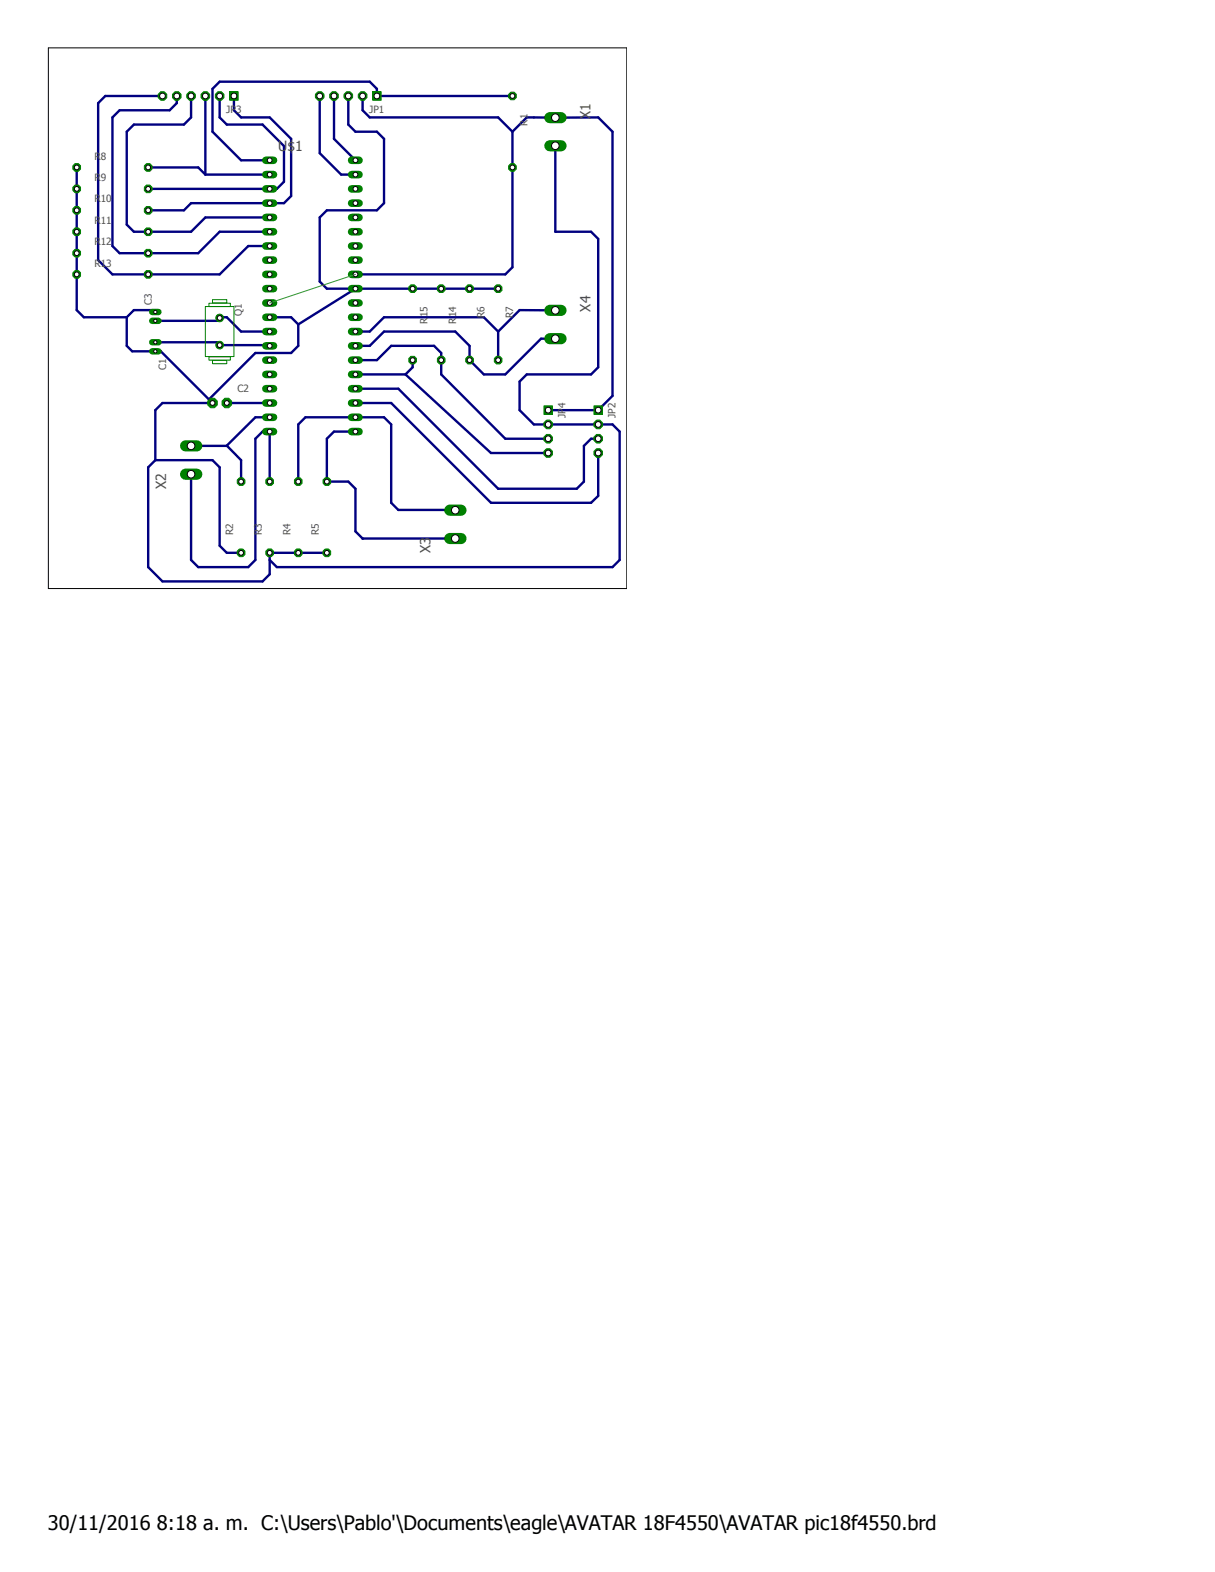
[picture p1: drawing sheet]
<svg xmlns="http://www.w3.org/2000/svg" width="216mm" height="279mm" viewBox="0 0 216 279" stroke-linecap="round" stroke-linejoin="round" font-family="sans-serif">
<defs><g id="words">
<text font-size="3.6" x="8.5" y="272">30/11/2016 8:18 a. m. C:\Users\Pablo'\Documents\eagle\AVATAR 18F4550\AVATAR pic18f4550.brd</text>
<g font-size="2.5" fill="#505050">
<text x="104.9" y="21.1" transform="rotate(-90 104.9 21.1)">X1</text>
<text x="49.4" y="26.8">U$1</text>
<text x="104.9" y="55.4" transform="rotate(-90 104.9 55.4)">X4</text>
<text x="29.5" y="86.9" transform="rotate(-90 29.5 86.9)">X2</text>
<text x="76.5" y="98.3" transform="rotate(-90 76.5 98.3)">X3</text>
</g>
<g font-size="1.8" fill="#505050">
<text x="40.2" y="20.1">JP3</text>
<text x="65.6" y="20.1">JP1</text>
<text x="93.7" y="22.3" transform="rotate(-90 93.7 22.3)">R1</text>
<text x="16.8" y="28.4">R8</text>
<text x="16.8" y="32.2">R9</text>
<text x="16.8" y="36">R10</text>
<text x="16.8" y="39.8">R11</text>
<text x="16.8" y="43.6">R12</text>
<text x="16.8" y="47.4">R13</text>
<text x="27" y="54.2" transform="rotate(-90 27 54.2)">C3</text>
<text x="43" y="56.1" transform="rotate(-90 43 56.1)">Q1</text>
<text x="76" y="57.5" transform="rotate(-90 76 57.5)">R15</text>
<text x="81.1" y="57.5" transform="rotate(-90 81.1 57.5)">R14</text>
<text x="86.1" y="56.6" transform="rotate(-90 86.1 56.6)">R6</text>
<text x="91.2" y="56.6" transform="rotate(-90 91.2 56.6)">R7</text>
<text x="29.5" y="65.7" transform="rotate(-90 29.5 65.7)">C1</text>
<text x="42.2" y="69.7">C2</text>
<text x="100.5" y="74.3" transform="rotate(-90 100.5 74.3)">JP4</text>
<text x="109.4" y="74.3" transform="rotate(-90 109.4 74.3)">JP2</text>
<text x="41.4" y="95.1" transform="rotate(-90 41.4 95.1)">R2</text>
<text x="46.5" y="95.1" transform="rotate(-90 46.5 95.1)">R3</text>
<text x="51.6" y="95.1" transform="rotate(-90 51.6 95.1)">R4</text>
<text x="56.7" y="95.1" transform="rotate(-90 56.7 95.1)">R5</text>
</g>
</g></defs>
<path d="M8.5 8.5l102.9 96.2M111.4 8.5l-102.9 96.2" fill="none" stroke="#fff" stroke-width=".18"/>
<g fill="none" stroke="#000080" stroke-width=".42">
<path d="M28.9 17.1h-10.2l-1.3 1.2v27.9l2.6 2.6h19l5.1-5.1h3.8M31.4 17.1v1.2l-1.3 1.3h-8.8l-1.3 1.3v22.8l1.3 1.3h13.9l3.8-3.8h8.9M34 17.1v3.8l-1.3 1.2h-8.9l-1.3 1.3v16.5l1.3 1.3h10.2l2.5-2.5h11.4M36.5 17.1v13.9M39 17.1v3.8l1.3 1.2h6.4l3.8 3.9v6.3l-1.3 1.3h-22.9M41.6 17.1v2.5l1.2 1.3h5.1l3.8 3.8v10.1l-1.2 1.3h-16.5l-1.3 1.3h-6.4M56.8 17.1v10.1l3.8 3.8h2.6M59.4 17.1v7.6l3.8 3.8M61.9 17.1v5l1.3 1.3h3.8l1.2 1.3v11.4l-1.2 1.3h-8.9l-1.3 1.3v11.3l1.3 1.3h30.4M64.4 17.1v2.5l1.3 1.3h22.8l2.6 2.5M91.1 17.1h-24.1v-1.3l-1.3-1.3h-26.7l-1.2 1.3v7.6l5 5.1h5.1M13.6 29.8v25.3l1.3 1.3h7.6"/>
<path d="M26.3 29.8h8.9l1.3 1.2M36.5 31h11.4M91.1 23.4l2.5-2.5h12.7l2.5 2.5v47l-2.5 2.5h-8.9M91.1 23.4v24.1l-1.3 1.3h-26.6M98.7 25.9v15.3h6.3l1.3 1.3v22.8l-1.3 1.2h-11.4l-1.3 1.3v5.1l2.6 2.5h13.9l1.3 1.3v22.8l-1.3 1.3h-59.6l-1.3-1.3M22.5 56.4v5.1l1 .9h5.1l9.2 9.2h-8.9l-1.3 1.3v8.9M27.6 57h10.9l.7-.6h1.1l2.5 2.5h5.1M27.6 55.5l-.3-.4h-3.5l-1.3 1.3M47.9 56.4h3.8l1.3 1.3M53 57.7v3.8l-1.3 1.2h-6.3l-8.3 8.3M63.2 58.9h2.5l2.5-2.5h17.8l2.5 2.5M63.2 51.3l-10.2 6.4"/>
<path d="M88.5 58.9v5.1M98.7 55.2l-6.4-.1-3.8 3.8M27.6 60.8h10.9l.5 .5h8.8l.1 .2M34 79.2h6.3l2.5 2.6v3.8M40.3 71.6h7.6M47.9 74.2h-2.5l-5.1 5M63.2 76.7h-3.8l-1.3 1.3v7.6h3.8l1.3 1.3v7.5l1.2 1.3M63.2 66.5h8.9M63.2 64h3.8l2.5-2.5h7.6l1.3 1.2v3.8l11.4 11.5h7.6M63.2 71.6h6.3l17.7 17.8h17.8l1.3-1.3v-7.6M63.2 69.1h7.6l17.7 17.8h14l1.3-1.3v-6.4l1.2-1.2h1.3M72.1 66.5l15.1 14h10.2"/>
<path d="M73.3 64v1.3l-1.2 1.2M98.7 60.2h-2.6l-6.3 6.3h-3.8l-2.6-2.5v-2.5l-2.5-2.6h-12.7l-2.5 2.6h-2.5M27.6 81.8l-1.3 1.3v17.7l2.6 2.5h17.8l1.2-1.2v-3.8h10.2M27.6 81.8h10.2l1.2 1.3v13.9l1.3 1.3h2.5M34 84.3v15.2l1.2 1.3h8.9l1.3-1.3v-21.5l1.3-1.3h1.2v8.9M53 85.6v-10.2l1.3-1.2h13.9l1.3 1.2v14l1.3 1.2 10.1 .1M64.4 95.7h16.5M64.4 95.7l.1 .1"/>
</g>
<path d="M47.2 28.5h1.4" fill="none" stroke="#008000" stroke-width="1.4"/>
<circle cx="47.9" cy="28.5" r=".43" fill="#fff"/>
<circle cx="47.9" cy="28.5" r=".43" fill="none" stroke="#000" stroke-width=".18"/>
<path d="M47.2 31h1.4" fill="none" stroke="#008000" stroke-width="1.4"/>
<circle cx="47.9" cy="31" r=".43" fill="#fff"/>
<circle cx="47.9" cy="31" r=".43" fill="none" stroke="#000" stroke-width=".18"/>
<path d="M47.2 33.6h1.4" fill="none" stroke="#008000" stroke-width="1.4"/>
<circle cx="47.9" cy="33.6" r=".43" fill="#fff"/>
<circle cx="47.9" cy="33.6" r=".43" fill="none" stroke="#000" stroke-width=".18"/>
<path d="M47.2 36.1h1.4" fill="none" stroke="#008000" stroke-width="1.4"/>
<circle cx="47.9" cy="36.1" r=".43" fill="#fff"/>
<circle cx="47.9" cy="36.1" r=".43" fill="none" stroke="#000" stroke-width=".18"/>
<path d="M47.2 38.7h1.4" fill="none" stroke="#008000" stroke-width="1.4"/>
<circle cx="47.9" cy="38.7" r=".43" fill="#fff"/>
<circle cx="47.9" cy="38.7" r=".43" fill="none" stroke="#000" stroke-width=".18"/>
<path d="M47.2 41.2h1.4" fill="none" stroke="#008000" stroke-width="1.4"/>
<circle cx="47.9" cy="41.2" r=".43" fill="#fff"/>
<circle cx="47.9" cy="41.2" r=".43" fill="none" stroke="#000" stroke-width=".18"/>
<path d="M47.2 43.7h1.4" fill="none" stroke="#008000" stroke-width="1.4"/>
<circle cx="47.9" cy="43.7" r=".43" fill="#fff"/>
<circle cx="47.9" cy="43.7" r=".43" fill="none" stroke="#000" stroke-width=".18"/>
<path d="M47.2 46.2h1.4" fill="none" stroke="#008000" stroke-width="1.4"/>
<circle cx="47.9" cy="46.2" r=".43" fill="#fff"/>
<circle cx="47.9" cy="46.2" r=".43" fill="none" stroke="#000" stroke-width=".18"/>
<path d="M47.2 48.8h1.4" fill="none" stroke="#008000" stroke-width="1.4"/>
<circle cx="47.9" cy="48.8" r=".43" fill="#fff"/>
<circle cx="47.9" cy="48.8" r=".43" fill="none" stroke="#000" stroke-width=".18"/>
<path d="M47.2 51.3h1.4" fill="none" stroke="#008000" stroke-width="1.4"/>
<circle cx="47.9" cy="51.3" r=".43" fill="#fff"/>
<circle cx="47.9" cy="51.3" r=".43" fill="none" stroke="#000" stroke-width=".18"/>
<path d="M47.2 53.8h1.4" fill="none" stroke="#008000" stroke-width="1.4"/>
<circle cx="47.9" cy="53.8" r=".43" fill="#fff"/>
<circle cx="47.9" cy="53.8" r=".43" fill="none" stroke="#000" stroke-width=".18"/>
<path d="M47.2 56.4h1.4" fill="none" stroke="#008000" stroke-width="1.4"/>
<circle cx="47.9" cy="56.4" r=".43" fill="#fff"/>
<circle cx="47.9" cy="56.4" r=".43" fill="none" stroke="#000" stroke-width=".18"/>
<path d="M47.2 58.9h1.4" fill="none" stroke="#008000" stroke-width="1.4"/>
<circle cx="47.9" cy="58.9" r=".43" fill="#fff"/>
<circle cx="47.9" cy="58.9" r=".43" fill="none" stroke="#000" stroke-width=".18"/>
<path d="M47.2 61.5h1.4" fill="none" stroke="#008000" stroke-width="1.4"/>
<circle cx="47.9" cy="61.5" r=".43" fill="#fff"/>
<circle cx="47.9" cy="61.5" r=".43" fill="none" stroke="#000" stroke-width=".18"/>
<path d="M47.2 64h1.4" fill="none" stroke="#008000" stroke-width="1.4"/>
<circle cx="47.9" cy="64" r=".43" fill="#fff"/>
<circle cx="47.9" cy="64" r=".43" fill="none" stroke="#000" stroke-width=".18"/>
<path d="M47.2 66.5h1.4" fill="none" stroke="#008000" stroke-width="1.4"/>
<circle cx="47.9" cy="66.5" r=".43" fill="#fff"/>
<circle cx="47.9" cy="66.5" r=".43" fill="none" stroke="#000" stroke-width=".18"/>
<path d="M47.2 69.1h1.4" fill="none" stroke="#008000" stroke-width="1.4"/>
<circle cx="47.9" cy="69.1" r=".43" fill="#fff"/>
<circle cx="47.9" cy="69.1" r=".43" fill="none" stroke="#000" stroke-width=".18"/>
<path d="M47.2 71.6h1.4" fill="none" stroke="#008000" stroke-width="1.4"/>
<circle cx="47.9" cy="71.6" r=".43" fill="#fff"/>
<circle cx="47.9" cy="71.6" r=".43" fill="none" stroke="#000" stroke-width=".18"/>
<path d="M47.2 74.2h1.4" fill="none" stroke="#008000" stroke-width="1.4"/>
<circle cx="47.9" cy="74.2" r=".43" fill="#fff"/>
<circle cx="47.9" cy="74.2" r=".43" fill="none" stroke="#000" stroke-width=".18"/>
<path d="M47.2 76.7h1.4" fill="none" stroke="#008000" stroke-width="1.4"/>
<circle cx="47.9" cy="76.7" r=".43" fill="#fff"/>
<circle cx="47.9" cy="76.7" r=".43" fill="none" stroke="#000" stroke-width=".18"/>
<path d="M62.5 76.7h1.3" fill="none" stroke="#008000" stroke-width="1.4"/>
<circle cx="63.2" cy="76.7" r=".43" fill="#fff"/>
<circle cx="63.2" cy="76.7" r=".43" fill="none" stroke="#000" stroke-width=".18"/>
<path d="M62.5 74.2h1.3" fill="none" stroke="#008000" stroke-width="1.4"/>
<circle cx="63.2" cy="74.2" r=".43" fill="#fff"/>
<circle cx="63.2" cy="74.2" r=".43" fill="none" stroke="#000" stroke-width=".18"/>
<path d="M62.5 71.6h1.3" fill="none" stroke="#008000" stroke-width="1.4"/>
<circle cx="63.2" cy="71.6" r=".43" fill="#fff"/>
<circle cx="63.2" cy="71.6" r=".43" fill="none" stroke="#000" stroke-width=".18"/>
<path d="M62.5 69.1h1.3" fill="none" stroke="#008000" stroke-width="1.4"/>
<circle cx="63.2" cy="69.1" r=".43" fill="#fff"/>
<circle cx="63.2" cy="69.1" r=".43" fill="none" stroke="#000" stroke-width=".18"/>
<path d="M62.5 66.5h1.3" fill="none" stroke="#008000" stroke-width="1.4"/>
<circle cx="63.2" cy="66.5" r=".43" fill="#fff"/>
<circle cx="63.2" cy="66.5" r=".43" fill="none" stroke="#000" stroke-width=".18"/>
<path d="M62.5 64h1.3" fill="none" stroke="#008000" stroke-width="1.4"/>
<circle cx="63.2" cy="64" r=".43" fill="#fff"/>
<circle cx="63.2" cy="64" r=".43" fill="none" stroke="#000" stroke-width=".18"/>
<path d="M62.5 61.5h1.3" fill="none" stroke="#008000" stroke-width="1.4"/>
<circle cx="63.2" cy="61.5" r=".43" fill="#fff"/>
<circle cx="63.2" cy="61.5" r=".43" fill="none" stroke="#000" stroke-width=".18"/>
<path d="M62.5 58.9h1.3" fill="none" stroke="#008000" stroke-width="1.4"/>
<circle cx="63.2" cy="58.9" r=".43" fill="#fff"/>
<circle cx="63.2" cy="58.9" r=".43" fill="none" stroke="#000" stroke-width=".18"/>
<path d="M62.5 56.4h1.3" fill="none" stroke="#008000" stroke-width="1.4"/>
<circle cx="63.2" cy="56.4" r=".43" fill="#fff"/>
<circle cx="63.2" cy="56.4" r=".43" fill="none" stroke="#000" stroke-width=".18"/>
<path d="M62.5 53.8h1.3" fill="none" stroke="#008000" stroke-width="1.4"/>
<circle cx="63.2" cy="53.8" r=".43" fill="#fff"/>
<circle cx="63.2" cy="53.8" r=".43" fill="none" stroke="#000" stroke-width=".18"/>
<path d="M62.5 51.3h1.3" fill="none" stroke="#008000" stroke-width="1.4"/>
<circle cx="63.2" cy="51.3" r=".43" fill="#fff"/>
<circle cx="63.2" cy="51.3" r=".43" fill="none" stroke="#000" stroke-width=".18"/>
<path d="M62.5 48.8h1.3" fill="none" stroke="#008000" stroke-width="1.4"/>
<circle cx="63.2" cy="48.8" r=".43" fill="#fff"/>
<circle cx="63.2" cy="48.8" r=".43" fill="none" stroke="#000" stroke-width=".18"/>
<path d="M62.5 46.2h1.3" fill="none" stroke="#008000" stroke-width="1.4"/>
<circle cx="63.2" cy="46.2" r=".43" fill="#fff"/>
<circle cx="63.2" cy="46.2" r=".43" fill="none" stroke="#000" stroke-width=".18"/>
<path d="M62.5 43.7h1.3" fill="none" stroke="#008000" stroke-width="1.4"/>
<circle cx="63.2" cy="43.7" r=".43" fill="#fff"/>
<circle cx="63.2" cy="43.7" r=".43" fill="none" stroke="#000" stroke-width=".18"/>
<path d="M62.5 41.2h1.3" fill="none" stroke="#008000" stroke-width="1.4"/>
<circle cx="63.2" cy="41.2" r=".43" fill="#fff"/>
<circle cx="63.2" cy="41.2" r=".43" fill="none" stroke="#000" stroke-width=".18"/>
<path d="M62.5 38.7h1.3" fill="none" stroke="#008000" stroke-width="1.4"/>
<circle cx="63.2" cy="38.7" r=".43" fill="#fff"/>
<circle cx="63.2" cy="38.7" r=".43" fill="none" stroke="#000" stroke-width=".18"/>
<path d="M62.5 36.1h1.3" fill="none" stroke="#008000" stroke-width="1.4"/>
<circle cx="63.2" cy="36.1" r=".43" fill="#fff"/>
<circle cx="63.2" cy="36.1" r=".43" fill="none" stroke="#000" stroke-width=".18"/>
<path d="M62.5 33.6h1.3" fill="none" stroke="#008000" stroke-width="1.4"/>
<circle cx="63.2" cy="33.6" r=".43" fill="#fff"/>
<circle cx="63.2" cy="33.6" r=".43" fill="none" stroke="#000" stroke-width=".18"/>
<path d="M62.5 31h1.3" fill="none" stroke="#008000" stroke-width="1.4"/>
<circle cx="63.2" cy="31" r=".43" fill="#fff"/>
<circle cx="63.2" cy="31" r=".43" fill="none" stroke="#000" stroke-width=".18"/>
<path d="M62.5 28.5h1.3" fill="none" stroke="#008000" stroke-width="1.4"/>
<circle cx="63.2" cy="28.5" r=".43" fill="#fff"/>
<circle cx="63.2" cy="28.5" r=".43" fill="none" stroke="#000" stroke-width=".18"/>
<path d="M97.7 20.9h2" fill="none" stroke="#008000" stroke-width="2"/>
<circle cx="98.7" cy="20.9" r=".68" fill="#fff"/>
<circle cx="98.7" cy="20.9" r=".68" fill="none" stroke="#000" stroke-width=".18"/>
<path d="M97.7 25.9h2" fill="none" stroke="#008000" stroke-width="2"/>
<circle cx="98.7" cy="25.9" r=".68" fill="#fff"/>
<circle cx="98.7" cy="25.9" r=".68" fill="none" stroke="#000" stroke-width=".18"/>
<path d="M33 84.3h2" fill="none" stroke="#008000" stroke-width="2"/>
<circle cx="33.9" cy="84.3" r=".68" fill="#fff"/>
<circle cx="33.9" cy="84.3" r=".68" fill="none" stroke="#000" stroke-width=".18"/>
<path d="M33 79.2h2" fill="none" stroke="#008000" stroke-width="2"/>
<circle cx="33.9" cy="79.2" r=".68" fill="#fff"/>
<circle cx="33.9" cy="79.2" r=".68" fill="none" stroke="#000" stroke-width=".18"/>
<path d="M79.9 95.7h2" fill="none" stroke="#008000" stroke-width="2"/>
<circle cx="80.9" cy="95.7" r=".68" fill="#fff"/>
<circle cx="80.9" cy="95.7" r=".68" fill="none" stroke="#000" stroke-width=".18"/>
<path d="M79.9 90.7h2" fill="none" stroke="#008000" stroke-width="2"/>
<circle cx="80.9" cy="90.7" r=".68" fill="#fff"/>
<circle cx="80.9" cy="90.7" r=".68" fill="none" stroke="#000" stroke-width=".18"/>
<path d="M66.2 16.3h1.5v1.5h-1.5z" fill-rule="evenodd" fill="#008000"/>
<path d="M66.2 16.3h1.5v1.5h-1.5z" fill="none" stroke="#008000" stroke-width=".18"/>
<circle cx="67" cy="17.1" r=".51" fill="#fff"/>
<circle cx="67" cy="17.1" r=".51" fill="none" stroke="#000" stroke-width=".18"/>
<path d="M63.7 16.8l.4-.5h.6l.5 .5v.6l-.5 .4h-.6l-.4-.4z" fill-rule="evenodd" fill="#008000"/>
<path d="M63.7 16.8l.4-.5h.6l.5 .5v.6l-.5 .4h-.6l-.4-.4z" fill="none" stroke="#008000" stroke-width=".18"/>
<circle cx="64.4" cy="17.1" r=".51" fill="#fff"/>
<circle cx="64.4" cy="17.1" r=".51" fill="none" stroke="#000" stroke-width=".18"/>
<path d="M61.1 16.8l.5-.5h.6l.5 .5v.6l-.5 .4h-.6l-.5-.4z" fill-rule="evenodd" fill="#008000"/>
<path d="M61.1 16.8l.5-.5h.6l.5 .5v.6l-.5 .4h-.6l-.5-.4z" fill="none" stroke="#008000" stroke-width=".18"/>
<circle cx="61.9" cy="17.1" r=".51" fill="#fff"/>
<circle cx="61.9" cy="17.1" r=".51" fill="none" stroke="#000" stroke-width=".18"/>
<path d="M59.1 16.3h.5l.5 .5v.6l-.5 .4h-.5l-.5-.4v-.6z" fill-rule="evenodd" fill="#008000"/>
<path d="M58.6 16.8l.5-.5h.5l.5 .5v.6l-.5 .4h-.5l-.5-.4z" fill="none" stroke="#008000" stroke-width=".18"/>
<circle cx="59.3" cy="17.1" r=".51" fill="#fff"/>
<circle cx="59.3" cy="17.1" r=".51" fill="none" stroke="#000" stroke-width=".18"/>
<path d="M56.5 16.3h.6l.5 .5v.6l-.5 .4h-.6l-.5-.4v-.6z" fill-rule="evenodd" fill="#008000"/>
<path d="M56 16.8l.5-.5h.6l.5 .5v.6l-.5 .4h-.6l-.5-.4z" fill="none" stroke="#008000" stroke-width=".18"/>
<circle cx="56.8" cy="17.1" r=".51" fill="#fff"/>
<circle cx="56.8" cy="17.1" r=".51" fill="none" stroke="#000" stroke-width=".18"/>
<circle cx="37.8" cy="71.6" r=".91" fill="#008000"/>
<circle cx="37.8" cy="71.6" r=".91" fill="none" stroke="#008000" stroke-width=".18"/>
<circle cx="37.8" cy="71.6" r=".43" fill="#fff"/>
<circle cx="37.8" cy="71.6" r=".43" fill="none" stroke="#000" stroke-width=".18"/>
<circle cx="40.3" cy="71.6" r=".91" fill="#008000"/>
<circle cx="40.3" cy="71.6" r=".91" fill="none" stroke="#008000" stroke-width=".18"/>
<circle cx="40.3" cy="71.6" r=".43" fill="#fff"/>
<circle cx="40.3" cy="71.6" r=".43" fill="none" stroke="#000" stroke-width=".18"/>
<path d="M97.7 55.2h2" fill="none" stroke="#008000" stroke-width="2"/>
<circle cx="98.7" cy="55.2" r=".68" fill="#fff"/>
<circle cx="98.7" cy="55.2" r=".68" fill="none" stroke="#000" stroke-width=".18"/>
<path d="M97.7 60.2h2" fill="none" stroke="#008000" stroke-width="2"/>
<circle cx="98.7" cy="60.2" r=".68" fill="#fff"/>
<circle cx="98.7" cy="60.2" r=".68" fill="none" stroke="#000" stroke-width=".18"/>
<path d="M90.8 16.4h.6l.3 .4v.6l-.3 .3h-.6l-.4-.3v-.6z" fill-rule="evenodd" fill="#008000"/>
<path d="M90.4 16.8l.4-.4h.6l.3 .4v.6l-.3 .3h-.6l-.4-.3z" fill="none" stroke="#008000" stroke-width=".18"/>
<circle cx="91.1" cy="17.1" r=".43" fill="#fff"/>
<circle cx="91.1" cy="17.1" r=".43" fill="none" stroke="#000" stroke-width=".18"/>
<path d="M90.8 29.1h.6l.3 .4v.6l-.3 .3h-.6l-.4-.3v-.6z" fill-rule="evenodd" fill="#008000"/>
<path d="M90.4 29.5l.4-.4h.6l.3 .4v.6l-.3 .3h-.6l-.4-.3z" fill="none" stroke="#008000" stroke-width=".18"/>
<circle cx="91.1" cy="29.8" r=".43" fill="#fff"/>
<circle cx="91.1" cy="29.8" r=".43" fill="none" stroke="#000" stroke-width=".18"/>
<path d="M105.5 72.1h1.6v1.6h-1.6z" fill-rule="evenodd" fill="#008000"/>
<path d="M105.5 72.1h1.6v1.6h-1.6z" fill="none" stroke="#008000" stroke-width=".18"/>
<circle cx="106.3" cy="72.9" r=".51" fill="#fff"/>
<circle cx="106.3" cy="72.9" r=".51" fill="none" stroke="#000" stroke-width=".18"/>
<path d="M105.5 75.1l.5-.4h.6l.5 .4v.6l-.5 .5h-.6l-.5-.5z" fill-rule="evenodd" fill="#008000"/>
<path d="M105.5 75.1l.5-.4h.6l.5 .4v.6l-.5 .5h-.6l-.5-.5z" fill="none" stroke="#008000" stroke-width=".18"/>
<circle cx="106.3" cy="75.4" r=".51" fill="#fff"/>
<circle cx="106.3" cy="75.4" r=".51" fill="none" stroke="#000" stroke-width=".18"/>
<path d="M105.5 77.7l.5-.5h.6l.5 .5v.6l-.5 .4h-.6l-.5-.4z" fill-rule="evenodd" fill="#008000"/>
<path d="M105.5 77.7l.5-.5h.6l.5 .5v.6l-.5 .4h-.6l-.5-.4z" fill="none" stroke="#008000" stroke-width=".18"/>
<circle cx="106.3" cy="78" r=".51" fill="#fff"/>
<circle cx="106.3" cy="78" r=".51" fill="none" stroke="#000" stroke-width=".18"/>
<path d="M106 79.8h.6l.5 .4v.6l-.5 .5h-.6l-.5-.5v-.6z" fill-rule="evenodd" fill="#008000"/>
<path d="M105.5 80.2l.5-.4h.6l.5 .4v.6l-.5 .5h-.6l-.5-.5z" fill="none" stroke="#008000" stroke-width=".18"/>
<circle cx="106.3" cy="80.5" r=".51" fill="#fff"/>
<circle cx="106.3" cy="80.5" r=".51" fill="none" stroke="#000" stroke-width=".18"/>
<path d="M27.1 60.8h1.1" fill="none" stroke="#008000" stroke-width="1.1"/>
<circle cx="27.6" cy="60.8" r=".3" fill="#fff"/>
<circle cx="27.6" cy="60.8" r=".3" fill="none" stroke="#000" stroke-width=".18"/>
<path d="M27.1 62.4h1.1" fill="none" stroke="#008000" stroke-width="1.1"/>
<circle cx="27.6" cy="62.4" r=".3" fill="#fff"/>
<circle cx="27.6" cy="62.4" r=".3" fill="none" stroke="#000" stroke-width=".18"/>
<path d="M27.1 57h1.1" fill="none" stroke="#008000" stroke-width="1.1"/>
<circle cx="27.6" cy="57" r=".3" fill="#fff"/>
<circle cx="27.6" cy="57" r=".3" fill="none" stroke="#000" stroke-width=".18"/>
<path d="M27.1 55.5h1.1" fill="none" stroke="#008000" stroke-width="1.1"/>
<circle cx="27.6" cy="55.5" r=".3" fill="#fff"/>
<circle cx="27.6" cy="55.5" r=".3" fill="none" stroke="#000" stroke-width=".18"/>
<circle cx="39" cy="56.5" r=".68" fill="#008000"/>
<circle cx="39" cy="56.5" r=".68" fill="none" stroke="#008000" stroke-width=".18"/>
<circle cx="39" cy="56.5" r=".43" fill="#fff"/>
<circle cx="39" cy="56.5" r=".43" fill="none" stroke="#000" stroke-width=".18"/>
<circle cx="39" cy="61.3" r=".68" fill="#008000"/>
<circle cx="39" cy="61.3" r=".68" fill="none" stroke="#008000" stroke-width=".18"/>
<circle cx="39" cy="61.3" r=".43" fill="#fff"/>
<circle cx="39" cy="61.3" r=".43" fill="none" stroke="#000" stroke-width=".18"/>
<path d="M42.5 97.6h.6l.4 .4v.6l-.4 .3h-.6l-.3-.3v-.6z" fill-rule="evenodd" fill="#008000"/>
<path d="M42.2 98l.3-.4h.6l.4 .4v.6l-.4 .3h-.6l-.3-.3z" fill="none" stroke="#008000" stroke-width=".18"/>
<circle cx="42.8" cy="98.3" r=".43" fill="#fff"/>
<circle cx="42.8" cy="98.3" r=".43" fill="none" stroke="#000" stroke-width=".18"/>
<path d="M42.5 84.9h.6l.4 .4v.6l-.4 .4h-.6l-.3-.4v-.6z" fill-rule="evenodd" fill="#008000"/>
<path d="M42.2 85.3l.3-.4h.6l.4 .4v.6l-.4 .4h-.6l-.3-.4z" fill="none" stroke="#008000" stroke-width=".18"/>
<circle cx="42.8" cy="85.6" r=".43" fill="#fff"/>
<circle cx="42.8" cy="85.6" r=".43" fill="none" stroke="#000" stroke-width=".18"/>
<path d="M47.6 97.6h.6l.4 .4v.6l-.4 .3h-.6l-.4-.3v-.6z" fill-rule="evenodd" fill="#008000"/>
<path d="M47.2 98l.4-.4h.6l.4 .4v.6l-.4 .3h-.6l-.4-.3z" fill="none" stroke="#008000" stroke-width=".18"/>
<circle cx="47.9" cy="98.3" r=".43" fill="#fff"/>
<circle cx="47.9" cy="98.3" r=".43" fill="none" stroke="#000" stroke-width=".18"/>
<path d="M47.6 84.9h.6l.4 .4v.6l-.4 .4h-.6l-.4-.4v-.6z" fill-rule="evenodd" fill="#008000"/>
<path d="M47.2 85.3l.4-.4h.6l.4 .4v.6l-.4 .4h-.6l-.4-.4z" fill="none" stroke="#008000" stroke-width=".18"/>
<circle cx="47.9" cy="85.6" r=".43" fill="#fff"/>
<circle cx="47.9" cy="85.6" r=".43" fill="none" stroke="#000" stroke-width=".18"/>
<path d="M52.7 97.6h.6l.4 .4v.6l-.4 .3h-.6l-.4-.3v-.6z" fill-rule="evenodd" fill="#008000"/>
<path d="M52.3 98l.4-.4h.6l.4 .4v.6l-.4 .3h-.6l-.4-.3z" fill="none" stroke="#008000" stroke-width=".18"/>
<circle cx="53" cy="98.3" r=".43" fill="#fff"/>
<circle cx="53" cy="98.3" r=".43" fill="none" stroke="#000" stroke-width=".18"/>
<path d="M52.7 84.9h.6l.4 .4v.6l-.4 .4h-.6l-.4-.4v-.6z" fill-rule="evenodd" fill="#008000"/>
<path d="M52.3 85.3l.4-.4h.6l.4 .4v.6l-.4 .4h-.6l-.4-.4z" fill="none" stroke="#008000" stroke-width=".18"/>
<circle cx="53" cy="85.6" r=".43" fill="#fff"/>
<circle cx="53" cy="85.6" r=".43" fill="none" stroke="#000" stroke-width=".18"/>
<path d="M57.8 97.6h.6l.4 .4v.6l-.4 .3h-.6l-.4-.3v-.6z" fill-rule="evenodd" fill="#008000"/>
<path d="M57.4 98l.4-.4h.6l.4 .4v.6l-.4 .3h-.6l-.4-.3z" fill="none" stroke="#008000" stroke-width=".18"/>
<circle cx="58.1" cy="98.3" r=".43" fill="#fff"/>
<circle cx="58.1" cy="98.3" r=".43" fill="none" stroke="#000" stroke-width=".18"/>
<path d="M57.8 84.9h.6l.4 .4v.6l-.4 .4h-.6l-.4-.4v-.6z" fill-rule="evenodd" fill="#008000"/>
<path d="M57.4 85.3l.4-.4h.6l.4 .4v.6l-.4 .4h-.6l-.4-.4z" fill="none" stroke="#008000" stroke-width=".18"/>
<circle cx="58.1" cy="85.6" r=".43" fill="#fff"/>
<circle cx="58.1" cy="85.6" r=".43" fill="none" stroke="#000" stroke-width=".18"/>
<path d="M82.8 51l.3-.4h.6l.4 .4v.6l-.4 .4h-.6l-.3-.4z" fill-rule="evenodd" fill="#008000"/>
<path d="M82.8 51l.3-.4h.6l.4 .4v.6l-.4 .4h-.6l-.3-.4z" fill="none" stroke="#008000" stroke-width=".18"/>
<circle cx="83.4" cy="51.3" r=".43" fill="#fff"/>
<circle cx="83.4" cy="51.3" r=".43" fill="none" stroke="#000" stroke-width=".18"/>
<path d="M82.8 63.7l.3-.4h.6l.4 .4v.6l-.4 .4h-.6l-.3-.4z" fill-rule="evenodd" fill="#008000"/>
<path d="M82.8 63.7l.3-.4h.6l.4 .4v.6l-.4 .4h-.6l-.3-.4z" fill="none" stroke="#008000" stroke-width=".18"/>
<circle cx="83.4" cy="64" r=".43" fill="#fff"/>
<circle cx="83.4" cy="64" r=".43" fill="none" stroke="#000" stroke-width=".18"/>
<path d="M87.8 51l.4-.4h.6l.4 .4v.6l-.4 .4h-.6l-.4-.4z" fill-rule="evenodd" fill="#008000"/>
<path d="M87.8 51l.4-.4h.6l.4 .4v.6l-.4 .4h-.6l-.4-.4z" fill="none" stroke="#008000" stroke-width=".18"/>
<circle cx="88.5" cy="51.3" r=".43" fill="#fff"/>
<circle cx="88.5" cy="51.3" r=".43" fill="none" stroke="#000" stroke-width=".18"/>
<path d="M87.8 63.7l.4-.4h.6l.4 .4v.6l-.4 .4h-.6l-.4-.4z" fill-rule="evenodd" fill="#008000"/>
<path d="M87.8 63.7l.4-.4h.6l.4 .4v.6l-.4 .4h-.6l-.4-.4z" fill="none" stroke="#008000" stroke-width=".18"/>
<circle cx="88.5" cy="64" r=".43" fill="#fff"/>
<circle cx="88.5" cy="64" r=".43" fill="none" stroke="#000" stroke-width=".18"/>
<path d="M13.3 29.1h.6l.4 .4v.6l-.4 .3h-.6l-.3-.3v-.6z" fill-rule="evenodd" fill="#008000"/>
<path d="M13 29.5l.3-.4h.6l.4 .4v.6l-.4 .3h-.6l-.3-.3z" fill="none" stroke="#008000" stroke-width=".18"/>
<circle cx="13.6" cy="29.8" r=".43" fill="#fff"/>
<circle cx="13.6" cy="29.8" r=".43" fill="none" stroke="#000" stroke-width=".18"/>
<path d="M26 29.1h.6l.4 .4v.6l-.4 .3h-.6l-.3-.3v-.6z" fill-rule="evenodd" fill="#008000"/>
<path d="M25.7 29.5l.3-.4h.6l.4 .4v.6l-.4 .3h-.6l-.3-.3z" fill="none" stroke="#008000" stroke-width=".18"/>
<circle cx="26.3" cy="29.8" r=".43" fill="#fff"/>
<circle cx="26.3" cy="29.8" r=".43" fill="none" stroke="#000" stroke-width=".18"/>
<path d="M13.3 32.9h.6l.4 .4v.6l-.4 .3h-.6l-.3-.3v-.6z" fill-rule="evenodd" fill="#008000"/>
<path d="M13 33.3l.3-.4h.6l.4 .4v.6l-.4 .3h-.6l-.3-.3z" fill="none" stroke="#008000" stroke-width=".18"/>
<circle cx="13.6" cy="33.6" r=".43" fill="#fff"/>
<circle cx="13.6" cy="33.6" r=".43" fill="none" stroke="#000" stroke-width=".18"/>
<path d="M26 32.9h.6l.4 .4v.6l-.4 .3h-.6l-.3-.3v-.6z" fill-rule="evenodd" fill="#008000"/>
<path d="M25.7 33.3l.3-.4h.6l.4 .4v.6l-.4 .3h-.6l-.3-.3z" fill="none" stroke="#008000" stroke-width=".18"/>
<circle cx="26.3" cy="33.6" r=".43" fill="#fff"/>
<circle cx="26.3" cy="33.6" r=".43" fill="none" stroke="#000" stroke-width=".18"/>
<path d="M13.3 36.7h.6l.4 .4v.6l-.4 .4h-.6l-.3-.4v-.6z" fill-rule="evenodd" fill="#008000"/>
<path d="M13 37.1l.3-.4h.6l.4 .4v.6l-.4 .4h-.6l-.3-.4z" fill="none" stroke="#008000" stroke-width=".18"/>
<circle cx="13.6" cy="37.4" r=".43" fill="#fff"/>
<circle cx="13.6" cy="37.4" r=".43" fill="none" stroke="#000" stroke-width=".18"/>
<path d="M26 36.7h.6l.4 .4v.6l-.4 .4h-.6l-.3-.4v-.6z" fill-rule="evenodd" fill="#008000"/>
<path d="M25.7 37.1l.3-.4h.6l.4 .4v.6l-.4 .4h-.6l-.3-.4z" fill="none" stroke="#008000" stroke-width=".18"/>
<circle cx="26.3" cy="37.4" r=".43" fill="#fff"/>
<circle cx="26.3" cy="37.4" r=".43" fill="none" stroke="#000" stroke-width=".18"/>
<path d="M13 40.9l.3-.4h.6l.4 .4v.6l-.4 .4h-.6l-.3-.4z" fill-rule="evenodd" fill="#008000"/>
<path d="M13 40.9l.3-.4h.6l.4 .4v.6l-.4 .4h-.6l-.3-.4z" fill="none" stroke="#008000" stroke-width=".18"/>
<circle cx="13.6" cy="41.2" r=".43" fill="#fff"/>
<circle cx="13.6" cy="41.2" r=".43" fill="none" stroke="#000" stroke-width=".18"/>
<path d="M25.7 40.9l.3-.4h.6l.4 .4v.6l-.4 .4h-.6l-.3-.4z" fill-rule="evenodd" fill="#008000"/>
<path d="M25.7 40.9l.3-.4h.6l.4 .4v.6l-.4 .4h-.6l-.3-.4z" fill="none" stroke="#008000" stroke-width=".18"/>
<circle cx="26.3" cy="41.2" r=".43" fill="#fff"/>
<circle cx="26.3" cy="41.2" r=".43" fill="none" stroke="#000" stroke-width=".18"/>
<path d="M13 44.7l.3-.4h.6l.4 .4v.6l-.4 .4h-.6l-.3-.4z" fill-rule="evenodd" fill="#008000"/>
<path d="M13 44.7l.3-.4h.6l.4 .4v.6l-.4 .4h-.6l-.3-.4z" fill="none" stroke="#008000" stroke-width=".18"/>
<circle cx="13.6" cy="45" r=".43" fill="#fff"/>
<circle cx="13.6" cy="45" r=".43" fill="none" stroke="#000" stroke-width=".18"/>
<path d="M25.7 44.7l.3-.4h.6l.4 .4v.6l-.4 .4h-.6l-.3-.4z" fill-rule="evenodd" fill="#008000"/>
<path d="M25.7 44.7l.3-.4h.6l.4 .4v.6l-.4 .4h-.6l-.3-.4z" fill="none" stroke="#008000" stroke-width=".18"/>
<circle cx="26.3" cy="45" r=".43" fill="#fff"/>
<circle cx="26.3" cy="45" r=".43" fill="none" stroke="#000" stroke-width=".18"/>
<path d="M13.3 48.1h.6l.4 .4v.6l-.4 .3h-.6l-.3-.3v-.6z" fill-rule="evenodd" fill="#008000"/>
<path d="M13 48.5l.3-.4h.6l.4 .4v.6l-.4 .3h-.6l-.3-.3z" fill="none" stroke="#008000" stroke-width=".18"/>
<circle cx="13.6" cy="48.8" r=".43" fill="#fff"/>
<circle cx="13.6" cy="48.8" r=".43" fill="none" stroke="#000" stroke-width=".18"/>
<path d="M26 48.1h.6l.4 .4v.6l-.4 .3h-.6l-.3-.3v-.6z" fill-rule="evenodd" fill="#008000"/>
<path d="M25.7 48.5l.3-.4h.6l.4 .4v.6l-.4 .3h-.6l-.3-.3z" fill="none" stroke="#008000" stroke-width=".18"/>
<circle cx="26.3" cy="48.8" r=".43" fill="#fff"/>
<circle cx="26.3" cy="48.8" r=".43" fill="none" stroke="#000" stroke-width=".18"/>
<path d="M77.7 51l.4-.4h.6l.4 .4v.6l-.4 .4h-.6l-.4-.4z" fill-rule="evenodd" fill="#008000"/>
<path d="M77.7 51l.4-.4h.6l.4 .4v.6l-.4 .4h-.6l-.4-.4z" fill="none" stroke="#008000" stroke-width=".18"/>
<circle cx="78.4" cy="51.3" r=".43" fill="#fff"/>
<circle cx="78.4" cy="51.3" r=".43" fill="none" stroke="#000" stroke-width=".18"/>
<path d="M77.7 63.7l.4-.4h.6l.4 .4v.6l-.4 .4h-.6l-.4-.4z" fill-rule="evenodd" fill="#008000"/>
<path d="M77.7 63.7l.4-.4h.6l.4 .4v.6l-.4 .4h-.6l-.4-.4z" fill="none" stroke="#008000" stroke-width=".18"/>
<circle cx="78.4" cy="64" r=".43" fill="#fff"/>
<circle cx="78.4" cy="64" r=".43" fill="none" stroke="#000" stroke-width=".18"/>
<path d="M72.6 51l.4-.4h.6l.4 .4v.6l-.4 .4h-.6l-.4-.4z" fill-rule="evenodd" fill="#008000"/>
<path d="M72.6 51l.4-.4h.6l.4 .4v.6l-.4 .4h-.6l-.4-.4z" fill="none" stroke="#008000" stroke-width=".18"/>
<circle cx="73.3" cy="51.3" r=".43" fill="#fff"/>
<circle cx="73.3" cy="51.3" r=".43" fill="none" stroke="#000" stroke-width=".18"/>
<path d="M72.6 63.7l.4-.4h.6l.4 .4v.6l-.4 .4h-.6l-.4-.4z" fill-rule="evenodd" fill="#008000"/>
<path d="M72.6 63.7l.4-.4h.6l.4 .4v.6l-.4 .4h-.6l-.4-.4z" fill="none" stroke="#008000" stroke-width=".18"/>
<circle cx="73.3" cy="64" r=".43" fill="#fff"/>
<circle cx="73.3" cy="64" r=".43" fill="none" stroke="#000" stroke-width=".18"/>
<path d="M40.8 16.3h1.5v1.5h-1.5z" fill-rule="evenodd" fill="#008000"/>
<path d="M40.8 16.3h1.5v1.5h-1.5z" fill="none" stroke="#008000" stroke-width=".18"/>
<circle cx="41.6" cy="17.1" r=".51" fill="#fff"/>
<circle cx="41.6" cy="17.1" r=".51" fill="none" stroke="#000" stroke-width=".18"/>
<path d="M38.7 16.3h.6l.5 .5v.6l-.5 .4h-.6l-.4-.4v-.6z" fill-rule="evenodd" fill="#008000"/>
<path d="M38.3 16.8l.4-.5h.6l.5 .5v.6l-.5 .4h-.6l-.4-.4z" fill="none" stroke="#008000" stroke-width=".18"/>
<circle cx="39" cy="17.1" r=".51" fill="#fff"/>
<circle cx="39" cy="17.1" r=".51" fill="none" stroke="#000" stroke-width=".18"/>
<path d="M36.2 16.3h.6l.5 .5v.6l-.5 .4h-.6l-.5-.4v-.6z" fill-rule="evenodd" fill="#008000"/>
<path d="M35.7 16.8l.5-.5h.6l.5 .5v.6l-.5 .4h-.6l-.5-.4z" fill="none" stroke="#008000" stroke-width=".18"/>
<circle cx="36.5" cy="17.1" r=".51" fill="#fff"/>
<circle cx="36.5" cy="17.1" r=".51" fill="none" stroke="#000" stroke-width=".18"/>
<path d="M33.7 16.3h.5l.5 .5v.6l-.5 .4h-.5l-.5-.4v-.6z" fill-rule="evenodd" fill="#008000"/>
<path d="M33.2 16.8l.5-.5h.5l.5 .5v.6l-.5 .4h-.5l-.5-.4z" fill="none" stroke="#008000" stroke-width=".18"/>
<circle cx="33.9" cy="17.1" r=".51" fill="#fff"/>
<circle cx="33.9" cy="17.1" r=".51" fill="none" stroke="#000" stroke-width=".18"/>
<path d="M31.1 16.3h.6l.5 .5v.6l-.5 .4h-.6l-.5-.4v-.6z" fill-rule="evenodd" fill="#008000"/>
<path d="M30.6 16.8l.5-.5h.6l.5 .5v.6l-.5 .4h-.6l-.5-.4z" fill="none" stroke="#008000" stroke-width=".18"/>
<circle cx="31.4" cy="17.1" r=".51" fill="#fff"/>
<circle cx="31.4" cy="17.1" r=".51" fill="none" stroke="#000" stroke-width=".18"/>
<path d="M28.6 16.3h.6l.4 .5v.6l-.4 .4h-.6l-.5-.4v-.6z" fill-rule="evenodd" fill="#008000"/>
<path d="M28.1 16.8l.5-.5h.6l.4 .5v.6l-.4 .4h-.6l-.5-.4z" fill="none" stroke="#008000" stroke-width=".18"/>
<circle cx="28.9" cy="17.1" r=".51" fill="#fff"/>
<circle cx="28.9" cy="17.1" r=".51" fill="none" stroke="#000" stroke-width=".18"/>
<path d="M96.6 72.1h1.6v1.6h-1.6z" fill-rule="evenodd" fill="#008000"/>
<path d="M96.6 72.1h1.6v1.6h-1.6z" fill="none" stroke="#008000" stroke-width=".18"/>
<circle cx="97.4" cy="72.9" r=".51" fill="#fff"/>
<circle cx="97.4" cy="72.9" r=".51" fill="none" stroke="#000" stroke-width=".18"/>
<path d="M96.6 75.1l.5-.4h.6l.5 .4v.6l-.5 .5h-.6l-.5-.5z" fill-rule="evenodd" fill="#008000"/>
<path d="M96.6 75.1l.5-.4h.6l.5 .4v.6l-.5 .5h-.6l-.5-.5z" fill="none" stroke="#008000" stroke-width=".18"/>
<circle cx="97.4" cy="75.4" r=".51" fill="#fff"/>
<circle cx="97.4" cy="75.4" r=".51" fill="none" stroke="#000" stroke-width=".18"/>
<path d="M96.6 77.7l.5-.5h.6l.5 .5v.6l-.5 .4h-.6l-.5-.4z" fill-rule="evenodd" fill="#008000"/>
<path d="M96.6 77.7l.5-.5h.6l.5 .5v.6l-.5 .4h-.6l-.5-.4z" fill="none" stroke="#008000" stroke-width=".18"/>
<circle cx="97.4" cy="78" r=".51" fill="#fff"/>
<circle cx="97.4" cy="78" r=".51" fill="none" stroke="#000" stroke-width=".18"/>
<path d="M97.1 79.8h.6l.5 .4v.6l-.5 .5h-.6l-.5-.5v-.6z" fill-rule="evenodd" fill="#008000"/>
<path d="M96.6 80.2l.5-.4h.6l.5 .4v.6l-.5 .5h-.6l-.5-.5z" fill="none" stroke="#008000" stroke-width=".18"/>
<circle cx="97.4" cy="80.5" r=".51" fill="#fff"/>
<g fill="none" stroke="#000" stroke-width=".18">
<path d="M8.6 8.5h102.8v96.1h-102.8z"/>
<circle cx="97.4" cy="80.5" r=".51"/>
</g>
<path d="M63.2 48.8l-15.3 5" fill="none" stroke="#808000" stroke-width=".18"/>
<path d="M36.5 54.5h5.1v8.9h-5.1zM37.1 53.9h3.8v.6h-3.8zM37.8 53.3h2.5v.5h-2.5zM37.1 63.4h3.8v.6h-3.8zM37.8 64.1h2.5v.5h-2.5z" fill="none" stroke="#008000" stroke-width=".18"/>
<use href="#words"/>
</svg>
